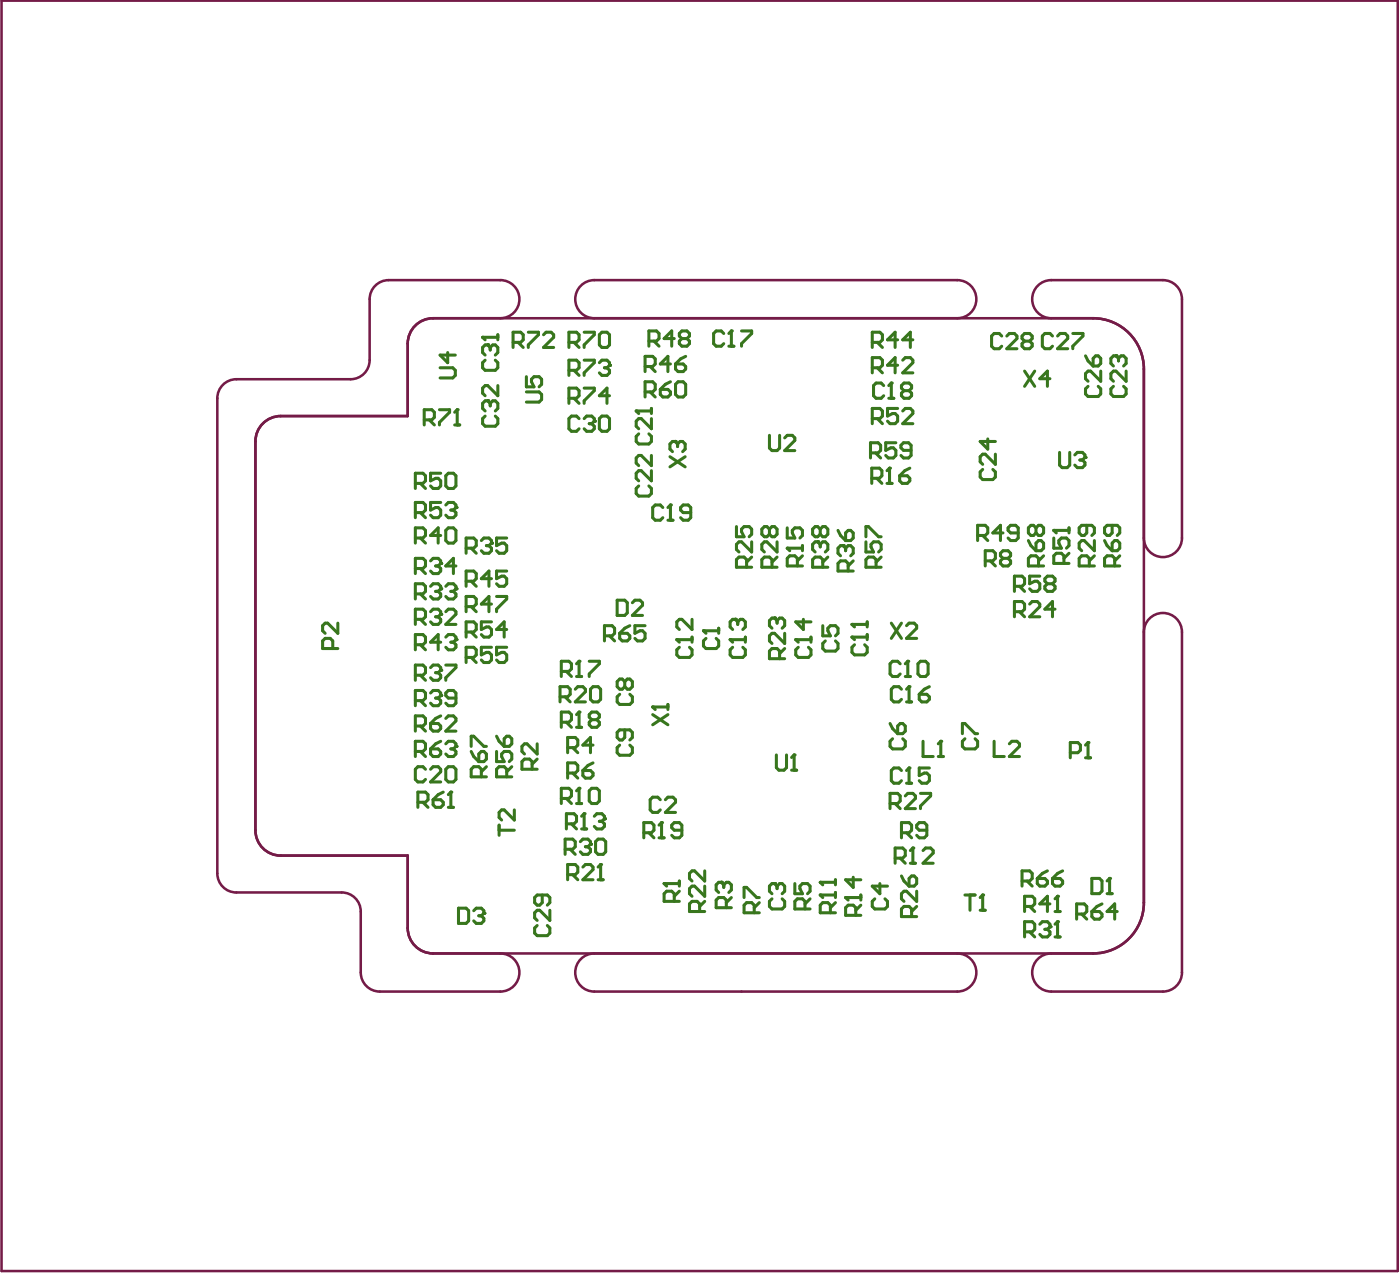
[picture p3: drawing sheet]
<svg xmlns="http://www.w3.org/2000/svg" width="183mm" height="167mm" viewBox="0 0 183 167" stroke-linecap="round" stroke-linejoin="round" font-family="sans-serif">
<path d="M71.1 117.2v1l-.4 .4h-.3l-.3-.4v-.6l.3-.4h1.3l.3 .4v.6l-.3 .4M72 119.2v1.4l-1.3-1.4h-.3l-.3 .4v.6l.3 .4M143.1 115.1h1l.3 .3v1.3l-.3 .3h-1zM145.1 117h.6M145.4 115.1v1.9M70.4 121.2l-.3 .4v.6l.3 .3h1.3l.3-.3v-.6l-.3-.4" fill="none" stroke="#38761d" stroke-width=".4"/>
<circle cx="145.4" cy="115.1" r=".2" fill="#38761d"/>
<g fill="none" stroke="#38761d" stroke-width=".4">
<path d="M43.6 84.9v-1l-.3-.3h-.7l-.3 .3v1h2M44.3 81.6v1.3l-1.4-1.3h-.3l-.3 .3v.7l.3 .3M126.4 117.2h1.4M127.1 117.2v2M128.4 119.2h.7M128.8 117.2v2M133.9 115.4h1l.3-.3v-.7l-.3-.3h-1v2M134.6 115.4l.6 .7M135.9 115.1h1l.3 .3v.3l-.3 .4h-.7l-.3-.4zM137.2 114.1l-.6 .3-.7 .7M137.9 115.1h1l.3 .3v.3l-.3 .4h-.7l-.3-.4zM139.2 114.1l-.6 .3-.7 .7"/>
<path d="M141.1 119.7h1l.3-.3v-.7l-.3-.3h-1v2M141.7 119.7l.7 .7M143.1 119.4h1l.3 .3v.4l-.3 .3h-.7l-.3-.3zM144.4 118.4l-.7 .3-.6 .7M145.4 115.1l-.3 .3M146.4 119.4h-1.3l1-1v2"/>
</g>
<circle cx="128.8" cy="117.2" r=".2" fill="#38761d"/>
<path d="M54.8 105.1h1l.3-.4v-.6l-.3-.4h-1v2M55.4 105.1l.7 .6M56.7 104.7h1l.4 .4v.3l-.4 .3h-.6l-.4-.3zM58.1 103.7l-.7 .4-.7 .6M58.7 105.7h.7M59.1 103.7v2M128.8 117.2l-.4 .4" fill="none" stroke="#38761d" stroke-width=".4"/>
<circle cx="59.1" cy="103.7" r=".2" fill="#38761d"/>
<path d="M101.5 81h-.3l-.4 .3v.6l.4 .4M102.2 86.3v-1l-.4-.4h-.6l-.4 .4v1h2M102.8 82.9v1.4l-1.3-1.4h-.3l-.4 .4v.6l.4 .4M102.8 84.9l-.6 .7M59.1 103.7l-.4 .4" fill="none" stroke="#38761d" stroke-width=".4"/>
<circle cx="101.5" cy="81" r=".2" fill="#38761d"/>
<g fill="none" stroke="#38761d" stroke-width=".4">
<path d="M83.4 53.8h2M83.7 56.8l-.3 .4v.6l.3 .4h1.3l.4-.4v-.6l-.4-.4M85.4 54.8v1.4l-1.4-1.4h-.3l-.3 .4v.6l.3 .4M85.4 53.5v.7M114.1 59.3h1l.3-.3v-.7l-.3-.3h-1v2M114.7 59.3l.7 .7M117.4 58h-1.3v1l.6-.3h.4l.3 .3v.7l-.3 .3h-.7l-.3-.3M119.4 59h-1l-.3-.3v-.4l.3-.3h.7l.3 .3v1.4l-.3 .3h-.7l-.3-.3M61.7 97.8v-1.4h.4l1.3 1.4h.3M61.7 98.4l.4 .7 .6 .7M63.1 98.4h.3l.3 .4v.6l-.3 .4h-.7v-1zM101.5 81l.3 .3"/>
<path d="M101.8 81.3v.3M101.8 81.3l.4-.3h.3l.3 .3v.6l-.3 .4M63.1 101.7v-.9l-.4-.4h-.6l-.4 .4v.9h2M63.7 100.4l-.6 .7"/>
</g>
<circle cx="83.4" cy="53.8" r=".2" fill="#38761d"/>
<path d="M83.4 53.8l.3 .4M85.4 59.7v1.3l-1.4-1.3h-.3l-.3 .3v.7l.3 .3M94.8 43.7l-.3-.4h-.7l-.3 .4v1.3l.3 .3h.7l.3-.3M95.5 45.3h.7M95.8 43.3v2M83.7 63.6l-.3 .4v.6l.3 .4h1.3l.4-.4v-.6l-.4-.4M85.4 61.6v1.4l-1.4-1.4h-.3l-.3 .4v.6l.3 .4" fill="none" stroke="#38761d" stroke-width=".4"/>
<circle cx="95.8" cy="43.3" r=".2" fill="#38761d"/>
<path d="M95.8 43.3l-.3 .4M97.2 43.3h1.3v.4l-1.3 1.3v.3M115.8 50.5l-.3-.3h-.7l-.3 .3v1.3l.3 .4h.7l.3-.4M116.5 52.2h.6M116.8 50.2v2" fill="none" stroke="#38761d" stroke-width=".4"/>
<circle cx="116.8" cy="50.2" r=".2" fill="#38761d"/>
<path d="M116.8 50.2l-.3 .3M118.5 51.2l-.4-.4v-.3l.4-.3h.6l.3 .3v.3l-.3 .4M118.5 51.2l-.4 .3v.3l.4 .4h.6l.3-.4v-.3l-.3-.3M118.5 51.2h.6M86.9 66.5l-.4-.4h-.6l-.4 .4v1.3l.4 .3h.6l.4-.3M87.5 68.1h.7M87.8 66.1v2" fill="none" stroke="#38761d" stroke-width=".4"/>
<circle cx="87.8" cy="66.1" r=".2" fill="#38761d"/>
<path d="M145.9 50.6l-.3 .3v.7l.3 .3h1.3l.4-.3v-.7l-.4-.3M146.2 46.6h-.3l-.3 .3v.7l.3 .3M147.6 48.6v1.3l-1.4-1.3h-.3l-.3 .3v.7l.3 .3M87.8 66.1l-.3 .4M90.5 67.1h-1l-.3-.3v-.3l.3-.4h.7l.3 .4v1.3l-.3 .3h-.7l-.3-.3M55.8 100.8l-.4-.4h-.6l-.4 .4v1.3l.4 .3h.6l.4-.3M56.4 100.8l.3-.4h.7l.3 .4v.3l-1.3 1.3h1.3M58.7 100.4h.7l.3 .4v1.3l-.3 .3h-.7l-.3-.3v-1.3z" fill="none" stroke="#38761d" stroke-width=".4"/>
<circle cx="146.2" cy="46.6" r=".2" fill="#38761d"/>
<g fill="none" stroke="#38761d" stroke-width=".4">
<path d="M129.4 57.5v1.3l-1-1h2M130.4 59.5v1.3l-1.3-1.3h-.3l-.4 .3v.7l.4 .3M142.2 46.6l.4 .7 .6 .6M142.6 50.6l-.4 .3v.7l.4 .3h1.3l.3-.3v-.7l-.3-.3M143.2 46.9l.4-.3h.3l.3 .3v.7l-.3 .3h-.7zM144.2 48.6v1.3l-1.3-1.3h-.3l-.4 .3v.7l.4 .3M146.2 46.6l.4 .3M146.6 46.9v.4M146.6 46.9l.3-.3h.3l.4 .3v.7l-.4 .3M80.9 78.6h1l.3 .3v1.4l-.3 .3h-1zM82.9 78.9l.3-.3h.7l.3 .3v.4l-1.3 1.3h1.3M128.8 61.5l-.4 .3v.7l.4 .3h1.3l.3-.3v-.7l-.3-.3"/>
<path d="M74.4 114.6h1l.3-.4v-.6l-.3-.4h-1v2M75 114.6l.7 .6M76.4 113.6l.3-.4h.7l.3 .4v.3l-1.3 1.3h1.3M78.4 115.2h.6M78.7 113.2v2"/>
</g>
<circle cx="78.7" cy="113.2" r=".2" fill="#38761d"/>
<g fill="none" stroke="#38761d" stroke-width=".4">
<path d="M70.4 97.4v1.4l-1.3-1.4h-.4l-.3 .4v.6l.3 .4M70.4 99.4l-.7 .7M74.4 97.9h1l.3-.3v-.7l-.3-.3h-1v2M75 97.9l.7 .7M77.7 97.6h-1.3l1-1v2M77.7 99.9l-.7 .4-.6 .6M69.7 100.8v-1l-.3-.4h-.7l-.3 .4v1h2M73.5 104.6h1l.4-.4v-.6l-.4-.4h-1v2M74.2 104.6l.7 .6M74.4 101.3h1l.3-.4v-.6l-.3-.4h-1v2M75 101.3l.7 .6M75.5 105.2h.7"/>
<path d="M75.9 103.2v2M76.4 100.9h1l.3 .4v.3l-.3 .3h-.7l-.3-.3zM78.7 113.2l-.3 .4M91.7 119.4v-1l-.4-.3h-.6l-.4 .3v1h2M92.3 114.1v1.3l-1.3-1.3h-.3l-.4 .3v.7l.4 .3M92.3 116.1v1.3l-1.3-1.3h-.3l-.4 .3v.7l.4 .3M92.3 118.1l-.6 .6"/>
</g>
<circle cx="75.9" cy="103.2" r=".2" fill="#38761d"/>
<g fill="none" stroke="#38761d" stroke-width=".4">
<path d="M129.1 73.5h1l.3-.4v-.6l-.3-.4h-1v2M129.8 73.5l.6 .6M131.4 73.1l-.3-.3v-.3l.3-.4h.7l.3 .4v.3l-.3 .3M131.4 73.1l-.3 .4v.3l.3 .3h.7l.3-.3v-.3l-.3-.4M131.4 73.1h.7M75.9 103.2l-.4 .4M77.5 103.2h.7l.3 .4v1.3l-.3 .3h-.7l-.3-.3v-1.3zM87 115.7h2M88.3 118.1v-1l-.3-.4h-.6l-.4 .4v1h2M89 116.7l-.7 .7M89 115.4v.7M118.1 109.1h1l.3-.4v-.6l-.3-.4h-1v2"/>
<path d="M118.8 109.1l.6 .6M121.4 108.7h-1l-.3-.3v-.3l.3-.4h.7l.3 .4v1.3l-.3 .3h-.7l-.3-.3"/>
</g>
<circle cx="87" cy="115.7" r=".2" fill="#38761d"/>
<path d="M87 115.7l.4 .4M117.3 112.4h1l.3-.3v-.7l-.3-.3h-1v2M118 112.4l.6 .7M119.3 113.1h.6M119.6 111.1v2" fill="none" stroke="#38761d" stroke-width=".4"/>
<circle cx="119.6" cy="111.1" r=".2" fill="#38761d"/>
<path d="M74.2 107.9h1l.3-.3v-.7l-.3-.3h-1v2M74.9 107.9l.6 .7M76.2 108.6h.7M76.5 106.6v2M119.6 111.1l-.3 .3M120.9 111.4l.4-.3h.6l.4 .3v.3l-1.4 1.4h1.4" fill="none" stroke="#38761d" stroke-width=".4"/>
<circle cx="76.5" cy="106.6" r=".2" fill="#38761d"/>
<path d="M76.5 106.6l-.3 .3M77.9 106.9l.3-.3h.7l.3 .3v.3" fill="none" stroke="#38761d" stroke-width=".4"/>
<circle cx="79.2" cy="107.2" r=".2" fill="#38761d"/>
<path d="M73.5 94.6h1l.4-.3v-.7l-.4-.3h-1v2M74.2 94.6l.7 .7M75.5 95.3h.7M75.9 93.3v2M78.5 107.6h.4M78.9 107.6l.3 .3v.3l-.3 .4h-.7l-.3-.4M79.2 107.2l-.3 .4M97.5 117.6v-1.4h.3l1.4 1.4h.3M98.8 119.6v-1l-.3-.4h-.7l-.3 .4v1h2M99.5 118.2l-.7 .7" fill="none" stroke="#38761d" stroke-width=".4"/>
<circle cx="75.9" cy="93.3" r=".2" fill="#38761d"/>
<g fill="none" stroke="#38761d" stroke-width=".4">
<path d="M134.9 79.1l.3-.3h.7l.3 .3v.4l-1.3 1.3h1.3M138.2 79.8h-1.3l1-1v2M142.4 68.8v1l-.3 .3h-.4l-.3-.3v-.7l.3-.3h1.4l.3 .3v.7l-.3 .3M142.7 74.1v-1l-.3-.3h-.7l-.3 .3v1h2M143.4 70.8v1.3l-1.3-1.3h-.4l-.3 .3v.7l.3 .3M143.4 72.8l-.7 .7M75.9 93.3l-.4 .3M77.5 94.3l-.3-.4v-.3l.3-.3h.7l.3 .3v.3l-.3 .4M77.5 94.3l-.3 .3v.3l.3 .4h.7l.3-.4v-.3l-.3-.3M77.5 94.3h.7M132.9 80.1h1l.4-.3v-.7l-.4-.3h-1v2M133.6 80.1l.7 .7"/>
<path d="M74 111.2h1l.4-.3v-.7l-.4-.3h-1v2M74.7 111.2l.7 .7M76 110.2l.4-.3h.6l.4 .3v.4M118.1 114.7l.4 .7 .6 .7M119.4 114.7h.4l.3 .4v.6l-.3 .4h-.7v-1zM120.1 116.7v1.4l-1.3-1.4h-.3l-.4 .4v.6l.4 .4M120.1 118.7l-.7 .7M119.4 120.1v-1l-.3-.4h-.6l-.4 .4v1h2"/>
</g>
<circle cx="77.4" cy="110.6" r=".2" fill="#38761d"/>
<path d="M84.5 51.3h1l.4-.3v-.7l-.4-.3h-1v2M85.2 51.3l.7 .7M86.5 51h1l.3 .3v.4l-.3 .3h-.6l-.4-.3zM87.8 50l-.6 .3-.7 .7M88.8 50h.7l.3 .3v1.4l-.3 .3h-.7l-.3-.3v-1.4zM54.4 81.1h1l.4-.3v-.7l-.4-.3h-1v2M55.1 81.1l.7 .7M56.4 80.1l.3-.3h.7l.3 .3v.4M76.7 110.9h.3M77 110.9l.4 .3v.4l-.4 .3h-.6l-.4-.3M77.4 110.6l-.4 .3M78.4 109.9h.6l.4 .3v1.4l-.4 .3h-.6l-.4-.3v-1.4z" fill="none" stroke="#38761d" stroke-width=".4"/>
<circle cx="57.7" cy="80.5" r=".2" fill="#38761d"/>
<path d="M61.1 71.8h1l.3-.3v-.7l-.3-.3h-1v2M61.7 71.8l.7 .7M63.1 70.8l.3-.3h.7l.3 .3v.3M57.1 80.8h.3M57.4 80.8l.3 .3v.4l-.3 .3h-.7l-.3-.3M57.7 80.5l-.3 .3M58.4 80.1l.3-.3h.7l.3 .3v.4l-1.3 1.3h1.3" fill="none" stroke="#38761d" stroke-width=".4"/>
<circle cx="64.4" cy="71.1" r=".2" fill="#38761d"/>
<path d="M54.4 74.5h1l.4-.4v-.6l-.4-.4h-1v2M55.1 74.5l.7 .6M56.4 73.5l.3-.4h.7l.3 .4v.3M63.7 71.5h.4M64.1 71.5l.3 .3v.3l-.3 .4h-.7l-.3-.4M64.4 71.1l-.3 .4M66.4 70.5h-1.3v1l.6-.4h.4l.3 .4v.6l-.3 .4h-.7l-.3-.4" fill="none" stroke="#38761d" stroke-width=".4"/>
<circle cx="57.7" cy="73.8" r=".2" fill="#38761d"/>
<path d="M57.1 74.1h.3M57.4 74.1l.3 .4v.3l-.3 .3h-.7l-.3-.3M57.7 73.8l-.3 .3M59.7 74.1h-1.3l1-1v2M54.4 91.8h1l.4-.4v-.6l-.4-.4h-1v2M55.1 91.8l.7 .6M56.4 90.8l.4-.4h.6l.3 .4v.3" fill="none" stroke="#38761d" stroke-width=".4"/>
<circle cx="57.7" cy="91.1" r=".2" fill="#38761d"/>
<path d="M110.5 71.5h-.4l-.3 .3v.7l.3 .3M111.1 74.8v-1l-.3-.3h-.7l-.3 .3v1h2M111.8 73.5l-.7 .6M57.1 91.4h.3M57.4 91.4l.3 .4v.3l-.3 .3h-.6l-.4-.3M57.7 91.1l-.3 .3M59.7 91.4h-1l-.3-.3v-.3l.3-.4h.7l.3 .4v1.3l-.3 .3h-.7l-.3-.3" fill="none" stroke="#38761d" stroke-width=".4"/>
<circle cx="110.5" cy="71.5" r=".2" fill="#38761d"/>
<path d="M107.1 71h-.3l-.3 .3v.7l.3 .3M107.8 74.3v-1l-.3-.3h-.7l-.3 .3v1h2M108.5 73l-.7 .6M109.8 69.5l.3 .6 .7 .7M110.5 71.5l.3 .3M110.8 71.8v.3M110.8 71.8l.3-.3h.4l.3 .3v.7l-.3 .3M111.1 69.5h.4l.3 .3v.7l-.3 .3h-.7v-1z" fill="none" stroke="#38761d" stroke-width=".4"/>
<circle cx="107.1" cy="71" r=".2" fill="#38761d"/>
<g fill="none" stroke="#38761d" stroke-width=".4">
<path d="M107.1 71l.4 .3M107.5 69.3v.7M107.5 71.3v.3M107.5 71.3l.3-.3h.3l.4 .3v.7l-.4 .3M107.5 69.3l.3-.3h.3l.4 .3v.7l-.4 .3h-.3l-.3-.3M107.5 69.3l-.4-.3h-.3l-.3 .3v.7l.3 .3h.3l.4-.3M128.1 70.1h1l.3-.3v-.7l-.3-.3h-1v2M128.8 70.1l.6 .7M131.4 69.8h-1.3l1-1v2M133.4 69.8h-1l-.3-.3v-.4l.3-.3h.7l.3 .3v1.4l-.3 .3h-.7l-.3-.3M138.1 70.5v1.3h1l-.4-.7v-.3l.4-.3h.6l.4 .3v.7l-.4 .3M138.1 69.5h2"/>
<path d="M139.4 73.8v-1l-.3-.3h-.7l-.3 .3v1h2M140.1 72.5l-.7 .6M140.1 69.1v.7"/>
</g>
<circle cx="138.1" cy="69.5" r=".2" fill="#38761d"/>
<g fill="none" stroke="#38761d" stroke-width=".4">
<path d="M84.5 48h1l.4-.3v-.7l-.4-.3h-1v2M85 44.7h1l.4-.4v-.6l-.4-.4h-1v2M85.2 48l.7 .7M85.7 44.7l.7 .6M87.8 47.7h-1.3l1-1v2M88.3 44.3h-1.3l1-1v2M88.5 47.7h1l.3 .3v.3l-.3 .4h-.7l-.3-.4zM89.3 44.3l-.3-.3v-.3l.3-.4h.7l.3 .4v.3l-.3 .3M89.3 44.3h.7M89.3 44.3l-.3 .4v.3l.3 .3h.7l.3-.3v-.3l-.3-.4M89.8 46.7l-.6 .3-.7 .7M114.3 44.8h1l.3-.3v-.7l-.3-.3h-1v2"/>
<path d="M114.3 48.2h1l.3-.4v-.6l-.3-.4h-1v2M114.3 54.8h1l.3-.3v-.7l-.3-.3h-1v2M115 48.2l.6 .6M115 44.8l.6 .7M115 54.8l.6 .7M117.6 44.5h-1.3l1-1v2M117.6 47.8h-1.3l1-1v2M117.6 53.5h-1.3v1l.7-.3h.3l.3 .3v.7l-.3 .3h-.7l-.3-.3M118.3 47.2l.3-.4h.7l.3 .4v.3l-1.3 1.3h1.3M118.3 53.8l.3-.3h.7l.3 .3v.4l-1.3 1.3h1.3M119.6 44.5h-1.3l1-1v2M54.4 63.3h1l.4-.3v-.7l-.4-.3h-1v2"/>
<path d="M54.4 67.1h1l.4-.3v-.7l-.4-.3h-1v2M55.1 63.3l.7 .7M55.1 67.1l.7 .7M57.7 62h-1.3v1l.7-.4h.3l.3 .4v.6l-.3 .4h-.6l-.4-.4M57.7 65.8h-1.3v1l.7-.3h.3l.3 .3v.7l-.3 .3h-.6l-.4-.3M58.4 66.1l.3-.3h.7l.3 .3v.4M58.7 62h.7l.3 .3v1.3l-.3 .4h-.7l-.3-.4v-1.3zM132.9 76.8h1l.4-.3v-.7l-.4-.3h-1v2M133.6 76.8l.7 .7M136.2 75.5h-1.3v1l.7-.4h.3l.3 .4v.6l-.3 .4h-.7l-.3-.4M137.2 76.5l-.3-.4v-.3l.3-.3h.7l.3 .3v.3l-.3 .4M137.2 76.5l-.3 .3v.3l.3 .4h.7l.3-.4v-.3l-.3-.3"/>
<path d="M137.2 76.5h.7M138.1 69.5l.3 .3"/>
</g>
<circle cx="59.7" cy="66.5" r=".2" fill="#38761d"/>
<path d="M54.4 77.8h1l.4-.3v-.7l-.4-.3h-1v2M55.1 77.8l.7 .7M56.4 76.8l.4-.3h.6l.3 .3v.3M59.1 66.8h.3M59.4 66.8l.3 .3v.4l-.3 .3h-.7l-.3-.3M59.7 66.5l-.3 .3" fill="none" stroke="#38761d" stroke-width=".4"/>
<circle cx="57.7" cy="77.1" r=".2" fill="#38761d"/>
<path d="M57.1 77.5h.3M57.4 77.5l.3 .3v.3l-.3 .4h-.6l-.4-.4M57.7 77.1l-.3 .4M58.4 76.8l.3-.3h.7l.3 .3v.3" fill="none" stroke="#38761d" stroke-width=".4"/>
<circle cx="59.7" cy="77.1" r=".2" fill="#38761d"/>
<g fill="none" stroke="#38761d" stroke-width=".4">
<path d="M59.1 77.5h.3M59.4 77.5l.3 .3v.3l-.3 .4h-.7l-.3-.4M59.7 77.1l-.3 .4M113.5 70.3v-1.3h.3l1.3 1.3h.4M113.5 71v1.3h1l-.4-.7v-.3l.4-.3h.6l.4 .3v.7l-.4 .3M114.8 74.3v-1l-.3-.3h-.7l-.3 .3v1h2M115.5 73l-.7 .6M54.4 98.4h1l.4-.3v-.7l-.4-.3h-1v2M54.4 95.1h1l.4-.3v-.7l-.4-.3h-1v2M55.1 95.1l.7 .7M55.1 98.4l.7 .7M56.4 94.8h1l.3 .3v.3l-.3 .4h-.7l-.3-.4z"/>
<path d="M56.4 98.1h1l.3 .3v.4l-.3 .3h-.6l-.4-.3zM57.7 93.8l-.6 .3-.7 .7M57.7 97.1l-.6 .3-.7 .7M58.4 94.1l.3-.3h.7l.3 .3v.3l-1.3 1.4h1.3M58.4 97.4l.3-.3h.7l.3 .3v.4M65.1 98.4v1.4h1l-.4-.7v-.3l.4-.4h.6l.4 .4v.6l-.4 .4M65.1 96.4l.3 .7 .7 .7M66.4 96.4h.3l.4 .4v.6l-.4 .4h-.6v-1zM66.4 101.7v-.9l-.3-.4h-.7l-.3 .4v.9h2M67.1 100.4l-.7 .7"/>
</g>
<circle cx="59.7" cy="97.8" r=".2" fill="#38761d"/>
<g fill="none" stroke="#38761d" stroke-width=".4">
<path d="M138.8 59.3v1.6l.4 .3h.6l.4-.3v-1.6M140.8 59.6l.4-.3h.6l.4 .3v.3M134.8 70.8l.3 .7 .6 .6M135.7 69.1l-.3-.3h-.3l-.3 .3v.7l.3 .3h.3l.3-.3M135.7 69.1l.4-.3h.3l.3 .3v.7l-.3 .3h-.3l-.4-.3M135.7 69.1v.7M136.1 74.1v-1l-.4-.3h-.6l-.3 .3v1h1.9M136.1 70.8h.3l.3 .3v.7l-.3 .3h-.7v-1zM136.7 72.8l-.6 .7M144.7 70.8l.4 .7 .6 .6M145.7 68.8v1l-.3 .3h-.3l-.4-.3v-.7l.4-.3h1.3l.3 .3v.7l-.3 .3M146.1 74.1v-1l-.4-.3h-.6l-.4 .3v1h2"/>
<path d="M146.1 70.8h.3l.3 .3v.7l-.3 .3h-.7v-1zM146.7 72.8l-.6 .7M59.1 98.1h.3M59.4 98.1l.3 .3v.4l-.3 .3h-.7l-.3-.3M59.7 97.8l-.3 .3M79.2 83.3h1l.3-.4v-.6l-.3-.4h-1v2M79.9 83.3l.6 .6M81.2 82.9h1l.3 .4v.3l-.3 .3h-.7l-.3-.3zM82.5 81.9l-.6 .4-.7 .6M84.5 81.9h-1.3v1l.7-.3h.3l.3 .3v.7l-.3 .3h-.7l-.3-.3M65.4 108.1v1.3M65.4 108.7h2"/>
<path d="M67.4 106.1v1.3l-1.3-1.3h-.4l-.3 .3v.7l.3 .3"/>
</g>
<circle cx="142.2" cy="59.9" r=".2" fill="#38761d"/>
<path d="M142.2 59.9l-.4 .4M141.5 60.3h.3M141.8 60.3l.4 .3v.3l-.4 .3h-.6l-.4-.3M116.8 81.6l1.3 2M118.1 81.6l-1.3 2M118.8 81.9l.3-.3h.7l.3 .3v.4l-1.3 1.3h1.3M84.4 109.1h1l.3-.4v-.6l-.3-.4h-1v2M85 109.1l.7 .6M86.4 109.7h.6M86.7 107.7v2" fill="none" stroke="#38761d" stroke-width=".4"/>
<circle cx="86.7" cy="107.7" r=".2" fill="#38761d"/>
<path d="M100.8 57v1.7l.4 .3h.6l.4-.3v-1.7M102.8 57.4l.4-.4h.6l.3 .4v.3l-1.3 1.3h1.3M86.5 104.7l-.3-.3h-.7l-.3 .3v1.4l.3 .3h.7l.3-.3M86.7 107.7l-.3 .4M87.2 104.7l.3-.3h.7l.3 .3v.4l-1.3 1.3h1.3M89.3 108.7h-1l-.3-.3v-.3l.3-.4h.7l.3 .4v1.3l-.3 .3h-.7l-.3-.3M101.2 117.7l-.4 .4v.6l.4 .4h1.3l.3-.4v-.6l-.3-.4M101.5 115.7h-.3l-.4 .4v.6l.4 .4" fill="none" stroke="#38761d" stroke-width=".4"/>
<circle cx="101.5" cy="115.7" r=".2" fill="#38761d"/>
<path d="M111.6 83.4h2M112 84.4l-.4 .4v.6l.4 .4h1.3l.3-.4v-.6l-.3-.4M113.6 83.1v.7M101.5 115.7l.3 .4M101.8 116.1v.3M101.8 116.1l.4-.4h.3l.3 .4v.6l-.3 .4" fill="none" stroke="#38761d" stroke-width=".4"/>
<circle cx="111.6" cy="83.4" r=".2" fill="#38761d"/>
<path d="M111.6 83.4l.4 .4M111.6 81.8h2M113.6 81.5v.6" fill="none" stroke="#38761d" stroke-width=".4"/>
<circle cx="111.6" cy="81.8" r=".2" fill="#38761d"/>
<path d="M81.2 97.6l-.3 .3v.7l.3 .3h1.3l.4-.3v-.7l-.4-.3M81.2 90.9l-.3 .4v.6l.3 .4h1.3l.4-.4v-.6l-.4-.4M81.9 95.6v1l-.4 .3h-.3l-.3-.3v-.7l.3-.3h1.3l.4 .3v.7l-.4 .3M81.9 89.3l-.4-.4h-.3l-.3 .4v.6l.3 .4h.3l.4-.4M81.9 89.3l.3-.4h.3l.4 .4v.6l-.4 .4h-.3l-.3-.4M81.9 89.3v.6M92.2 82.6h2M92.5 83.6l-.3 .3v.7l.3 .3h1.3l.4-.3v-.7l-.4-.3M94.2 82.3v.6M111.6 81.8l.4 .3" fill="none" stroke="#38761d" stroke-width=".4"/>
<circle cx="92.2" cy="82.6" r=".2" fill="#38761d"/>
<path d="M88.7 83.8h2M89 84.8l-.3 .3v.7l.3 .3h1.3l.4-.3v-.7l-.4-.3M90.7 83.4v.7M92.2 82.6l.3 .3M107.8 81.9v1.4h1l-.3-.7v-.3l.3-.4h.7l.3 .4v.6l-.3 .4M108.1 83.9l-.3 .4v.6l.3 .4h1.4l.3-.4v-.6l-.3-.4M114.6 117.7l-.3 .4v.6l.3 .4h1.4l.3-.4v-.6l-.3-.4M115.3 115.7v1.4l-1-1h2" fill="none" stroke="#38761d" stroke-width=".4"/>
<circle cx="88.7" cy="83.8" r=".2" fill="#38761d"/>
<path d="M88.7 83.8l.3 .3M90.7 81.1v1.3l-1.4-1.3h-.3l-.3 .4v.6l.3 .3M95.7 83.8h2M96 84.8l-.3 .3v.7l.3 .3h1.3l.4-.3v-.7l-.4-.3M97.7 83.4v.7" fill="none" stroke="#38761d" stroke-width=".4"/>
<circle cx="95.7" cy="83.8" r=".2" fill="#38761d"/>
<path d="M95.7 83.8l.3 .3M96.3 81.1h-.3l-.3 .4v.6l.3 .3" fill="none" stroke="#38761d" stroke-width=".4"/>
<circle cx="96.3" cy="81.1" r=".2" fill="#38761d"/>
<path d="M96.3 81.1l.4 .4M96.7 81.5v.3M96.7 81.5l.3-.4h.3l.4 .4v.6l-.4 .3M104.3 83.8h2M104.6 84.8l-.3 .3v.7l.3 .3h1.3l.4-.3v-.7l-.4-.3M106.3 83.4v.7" fill="none" stroke="#38761d" stroke-width=".4"/>
<circle cx="104.3" cy="83.8" r=".2" fill="#38761d"/>
<path d="M104.3 83.8l.3 .3M105.3 81.1v1.3l-1-.9h2M118.1 100.9l-.3-.3h-.7l-.3 .3v1.4l.3 .3h.7l.3-.3M118.8 102.6h.6M119.1 100.6v2" fill="none" stroke="#38761d" stroke-width=".4"/>
<circle cx="119.1" cy="100.6" r=".2" fill="#38761d"/>
<path d="M118.1 90.3l-.3-.4h-.7l-.3 .4v1.3l.3 .3h.7l.3-.3M118.8 91.9h.6M119.1 89.9v2M119.1 100.6l-.3 .3M121.8 100.6h-1.4v1l.7-.3h.3l.4 .3v.7l-.4 .3h-.6l-.4-.3" fill="none" stroke="#38761d" stroke-width=".4"/>
<circle cx="119.1" cy="89.9" r=".2" fill="#38761d"/>
<path d="M116.6 94.8l.4 .6 .6 .7M117 96.8l-.4 .3v.7l.4 .3h1.3l.3-.3v-.7l-.3-.3M118 94.8h.3l.3 .3v.7l-.3 .3h-.7v-1zM119.1 89.9l-.3 .4M120.4 90.9h1l.4 .4v.3l-.4 .3h-.6l-.4-.3zM120.9 97.1v2h1.4M121.8 89.9l-.7 .4-.7 .6M122.9 99.1h.7M123.3 97.1v2M126.1 96.1v-1.3h.3l1.4 1.3h.3M126.4 96.8l-.3 .3v.7l.3 .3h1.4l.3-.3v-.7l-.3-.3" fill="none" stroke="#38761d" stroke-width=".4"/>
<circle cx="123.3" cy="97.1" r=".2" fill="#38761d"/>
<path d="M123.3 97.1l-.4 .3M140.2 98.6h1l.4-.3v-.7l-.4-.3h-1v2M142.2 99.3h.7M142.6 97.3v2" fill="none" stroke="#38761d" stroke-width=".4"/>
<circle cx="142.6" cy="97.3" r=".2" fill="#38761d"/>
<path d="M142.6 97.3l-.4 .3M107.5 117.2h2M108.8 119.6v-1l-.3-.4h-.7l-.3 .4v1h2M109.5 118.2l-.7 .7M109.5 116.9v.7" fill="none" stroke="#38761d" stroke-width=".4"/>
<circle cx="107.5" cy="117.2" r=".2" fill="#38761d"/>
<path d="M107.5 117.2l.3 .4M107.5 115.6h2M109.5 115.2v.7" fill="none" stroke="#38761d" stroke-width=".4"/>
<circle cx="107.5" cy="115.6" r=".2" fill="#38761d"/>
<path d="M54.4 88.4h1l.4-.3v-.7l-.4-.3h-1v2M55.1 88.4l.7 .7M56.4 87.4l.4-.3h.6l.3 .3v.4M107.5 115.6l.3 .3" fill="none" stroke="#38761d" stroke-width=".4"/>
<circle cx="57.7" cy="87.8" r=".2" fill="#38761d"/>
<path d="M57.1 88.1h.3M57.4 88.1l.3 .3v.4l-.3 .3h-.6l-.4-.3M57.7 87.8l-.3 .3M58.4 87.1h1.3v.3l-1.3 1.4v.3M101.7 98.9v1.6l.4 .4h.6l.4-.4v-1.6M104.1 98.9v2M103.7 100.9h.7" fill="none" stroke="#38761d" stroke-width=".4"/>
<circle cx="104.1" cy="98.9" r=".2" fill="#38761d"/>
<path d="M87.8 59.8l2 1.3M88.4 57.8h-.3l-.3 .4v.6l.3 .4M89.8 59.8l-2 1.3M104.1 98.9l-.4 .3" fill="none" stroke="#38761d" stroke-width=".4"/>
<circle cx="88.4" cy="57.8" r=".2" fill="#38761d"/>
<path d="M88.4 57.8l.4 .4M88.8 58.2v.3M88.8 58.2l.3-.4h.3l.4 .4v.6l-.4 .4M134.3 48.6l1.3 2M135.6 48.6l-1.3 2M137.6 49.6h-1.4l1-1v2M103.2 71.8h1.9M104.5 74.1v-1l-.4-.3h-.6l-.3 .3v1h1.9M105.1 72.8l-.6 .7M105.1 71.5v.6" fill="none" stroke="#38761d" stroke-width=".4"/>
<circle cx="103.2" cy="71.8" r=".2" fill="#38761d"/>
<path d="M103.2 71.8l.3 .3M103.2 69.1v1.4h.9l-.3-.7v-.3l.3-.4h.7l.3 .4v.6l-.3 .4M114.2 62.6h1l.4-.3v-.7l-.4-.3h-1v2M114.9 62.6l.7 .7M116.2 63.3h.7M116.6 61.3v2" fill="none" stroke="#38761d" stroke-width=".4"/>
<circle cx="116.6" cy="61.3" r=".2" fill="#38761d"/>
<g fill="none" stroke="#38761d" stroke-width=".4">
<path d="M96.5 69v1.3h1l-.3-.7v-.3l.3-.3h.7l.3 .3v.7l-.3 .3M97.8 74.3v-1l-.3-.3h-.7l-.3 .3v1h2M98.5 71v1.3l-1.3-1.3h-.4l-.3 .3v.7l.3 .3M98.5 73l-.7 .6M100.8 69.3l-.3-.3h-.3l-.4 .3v.7l.4 .3h.3l.3-.3M100.8 69.3l.4-.3h.3l.3 .3v.7l-.3 .3h-.3l-.4-.3M100.8 69.3v.7M101.2 74.3v-1l-.4-.3h-.6l-.4 .3v1h2M101.8 71v1.3l-1.3-1.3h-.3l-.4 .3v.7l.4 .3M101.8 73l-.6 .6M116.6 61.3l-.4 .3M117.9 62.3h1l.3 .3v.4l-.3 .3h-.7l-.3-.3z"/>
<path d="M119.2 61.3l-.6 .3-.7 .7M85.5 93.6l2 1.3M85.5 92.6h2M87.5 93.6l-2 1.3M87.5 92.3v.6M116.6 105.2h1l.4-.3v-.7l-.4-.3h-1v2M117.3 105.2l.7 .7M118.6 104.2l.4-.3h.6l.3 .3v.4l-1.3 1.3h1.3M120.6 103.9h1.3v.3l-1.3 1.4v.3"/>
</g>
<circle cx="85.5" cy="92.6" r=".2" fill="#38761d"/>
<path d="M85.5 92.6l.4 .3M118 86.9l-.4-.3h-.6l-.4 .3v1.4l.4 .3h.6l.4-.3M118.6 88.6h.7M119 86.6v2" fill="none" stroke="#38761d" stroke-width=".4"/>
<circle cx="119" cy="86.6" r=".2" fill="#38761d"/>
<g fill="none" stroke="#38761d" stroke-width=".4">
<path d="M75.9 54.8l-.4-.3h-.6l-.4 .3v1.4l.4 .3h.6l.4-.3M76.5 54.8l.4-.3h.6l.4 .3v.4M131.3 44l-.4-.3h-.6l-.4 .3v1.3l.4 .4h.6l.4-.4M131.9 44l.4-.3h.6l.4 .3v.3l-1.4 1.4h1.4M134.3 44.7l-.4-.4v-.3l.4-.3h.6l.3 .3v.3l-.3 .4M134.3 44.7l-.4 .3v.3l.4 .4h.6l.3-.4v-.3l-.3-.3M134.3 44.7h.6M137.9 44l-.3-.3h-.7l-.3 .3v1.3l.3 .4h.7l.3-.4M138.6 44l.3-.3h.7l.3 .3v.3l-1.3 1.4h1.3M140.6 43.7h1.3v.3l-1.3 1.3v.4M119 86.6l-.4 .3M120.6 86.6h.7l.3 .3v1.4l-.3 .3h-.7l-.3-.3v-1.4z"/>
<path d="M130.3 97.1v2h1.3M132.3 97.4l.3-.3h.7l.3 .3v.4l-1.3 1.3h1.3"/>
</g>
<circle cx="77.9" cy="55.2" r=".2" fill="#38761d"/>
<path d="M63.6 54.5l-.4 .3v.7l.4 .3h1.3l.3-.3v-.7l-.3-.3M63.9 52.5h-.3l-.4 .3v.7l.4 .3M77.2 55.5h.3M77.5 55.5l.4 .3v.4l-.4 .3h-.6l-.4-.3M77.9 55.2l-.4 .3M78.5 54.8l.4-.3h.6l.4 .3v1.4l-.4 .3h-.6l-.4-.3z" fill="none" stroke="#38761d" stroke-width=".4"/>
<circle cx="63.9" cy="52.5" r=".2" fill="#38761d"/>
<path d="M63.9 52.5l.3 .3M64.2 52.8v.4M64.2 52.8l.4-.3h.3l.3 .3v.7l-.3 .3M65.2 50.5v1.3l-1.3-1.3h-.3l-.4 .3v.7l.4 .3M94.5 115.6h-.3l-.4 .3v.7l.4 .3M95.2 118.9v-1l-.4-.3h-.6l-.4 .3v1h2M95.8 117.6l-.6 .6" fill="none" stroke="#38761d" stroke-width=".4"/>
<circle cx="94.5" cy="115.6" r=".2" fill="#38761d"/>
<path d="M94.5 115.6l.3 .3M94.8 115.9v.3M94.8 115.9l.4-.3h.3l.3 .3v.7l-.3 .3M104.1 115.7v1.4h1l-.3-.7v-.3l.3-.4h.7l.3 .4v.6l-.3 .4M105.5 119.1v-1l-.4-.4h-.6l-.4 .4v1h2M106.1 117.7l-.6 .7M110.8 117.6h2M112.1 119.9v-1l-.3-.3h-.7l-.3 .3v1h2M112.8 118.6l-.7 .6M112.8 117.2v.7" fill="none" stroke="#38761d" stroke-width=".4"/>
<circle cx="110.8" cy="117.6" r=".2" fill="#38761d"/>
<path d="M73.4 91.3h1l.3-.4v-.6l-.3-.4h-1v2M73.5 87.9h1l.4-.3v-.7l-.4-.3h-1v2M74 91.3l.7 .6M74.2 87.9l.7 .7M75.4 90.3l.3-.4h.7l.3 .4v.3l-1.3 1.3h1.3M75.5 88.6h.7M75.9 86.6v2M77.7 89.9h.7l.3 .4v1.3l-.3 .3h-.7l-.3-.3v-1.3zM110.8 117.6l.3 .3M111.8 114.9v1.3l-1-1h2" fill="none" stroke="#38761d" stroke-width=".4"/>
<circle cx="75.9" cy="86.6" r=".2" fill="#38761d"/>
<path d="M54.4 84.4h1l.4-.3v-.7l-.4-.3h-1v2M55.1 84.4l.7 .7M57.7 84.1h-1.3l1-1v2M58.4 83.4l.3-.3h.7l.3 .3v.4M75.9 86.6l-.4 .3M77.2 86.6h1.3v.3l-1.3 1.4v.3" fill="none" stroke="#38761d" stroke-width=".4"/>
<circle cx="59.7" cy="83.8" r=".2" fill="#38761d"/>
<g fill="none" stroke="#38761d" stroke-width=".4">
<path d="M55.6 55h1l.3-.3v-.7l-.3-.3h-1v2M56.3 55l.6 .7M57.6 53.7h1.3v.3l-1.3 1.3v.4M59.6 55.7h.6M59.9 53.7v2M74.5 44.8h1l.4-.3v-.7l-.4-.3h-1v2M75.2 44.8l.7 .7M76.5 43.5h1.4v.3l-1.4 1.4v.3M78.5 43.8l.4-.3h.6l.4 .3v1.4l-.4 .3h-.6l-.4-.3zM61.1 76.1h1l.3-.3v-.7l-.3-.3h-1v2M61.1 79.5h1l.3-.4v-.6l-.3-.4h-1v2M61.7 76.1l.7 .7"/>
<path d="M61.7 79.5l.7 .6M64.4 75.8h-1.3l1-1v2M64.4 79.1h-1.3l1-1v2M65.1 78.1h1.3v.4l-1.3 1.3v.3M66.4 74.8h-1.3v1l.6-.3h.4l.3 .3v.7l-.3 .3h-.7l-.3-.3M59.1 84.1h.3M59.4 84.1l.3 .3v.4l-.3 .3h-.7l-.3-.3M59.7 83.8l-.3 .3M61.1 82.8h1l.3-.4v-.6l-.3-.3h-1v1.9M61.1 86.1h1l.3-.3v-.7l-.3-.3h-1v2M61.7 82.8l.7 .6M61.7 86.1l.7 .7"/>
<path d="M64.4 81.5h-1.3v.9l.6-.3h.4l.3 .3v.7l-.3 .3h-.7l-.3-.3M64.4 84.8h-1.3v1l.6-.4h.4l.3 .4v.6l-.3 .4h-.7l-.3-.4M66.4 84.8h-1.3v1l.6-.4h.4l.3 .4v.6l-.3 .4h-.7l-.3-.4M66.4 82.4h-1.3l1-.9v1.9"/>
</g>
<circle cx="59.9" cy="53.7" r=".2" fill="#38761d"/>
<path d="M59.9 53.7l-.3 .3M67.2 44.8h1l.4-.3v-.7l-.4-.3h-1v2M67.9 44.8l.7 .7M69.2 43.5h1.4v.3l-1.4 1.4v.3M71.2 43.8l.4-.3h.6l.3 .3v.4l-1.3 1.3h1.3M74.5 48.5h1l.4-.3v-.7l-.4-.3h-1v2M75.2 48.5l.7 .7M76.5 47.2h1.4v.3l-1.4 1.3v.4M78.5 47.5l.4-.3h.6l.4 .3v.3" fill="none" stroke="#38761d" stroke-width=".4"/>
<circle cx="79.9" cy="47.8" r=".2" fill="#38761d"/>
<g fill="none" stroke="#38761d" stroke-width=".4">
<path d="M57.7 48.2h1.6l.4 .3v.7l-.4 .3h-1.6M58.7 46.2v1.3l-1-1h2M63.6 47.2l-.4 .3v.7l.4 .3h1.3l.3-.3v-.7l-.3-.3M63.9 45.2h-.3l-.4 .3v.7l.4 .3M69 51.3h1.6l.4 .4v.6l-.4 .4h-1.6M69 49.3v1.4h1l-.4-.7v-.3l.4-.4h.6l.4 .4v.6l-.4 .4M74.5 52.2h1l.4-.4v-.6l-.4-.4h-1v2M75.2 52.2l.7 .6M76.5 50.8h1.4v.4l-1.4 1.3v.3M79.2 48.2h.3M79.5 48.2l.4 .3v.3l-.4 .4h-.6l-.4-.4M79.9 47.8l-.4 .4"/>
<path d="M79.9 51.8h-1.4l1-1v2"/>
</g>
<circle cx="63.9" cy="45.2" r=".2" fill="#38761d"/>
<path d="M63.2 44.2h2M63.9 45.2l.3 .3M64.2 45.5v.3M64.2 45.5l.4-.3h.3l.3 .3v.7l-.3 .3M65.2 43.8v.7" fill="none" stroke="#38761d" stroke-width=".4"/>
<circle cx="63.2" cy="44.2" r=".2" fill="#38761d"/>
<path d="M63.2 44.2l.4 .3M60.1 118.9h1l.3 .4v1.3l-.3 .3h-1zM62.1 119.3l.3-.4h.7l.3 .4v.3" fill="none" stroke="#38761d" stroke-width=".4"/>
<circle cx="63.4" cy="119.6" r=".2" fill="#38761d"/>
<path d="M62.7 119.9h.4M63.1 119.9l.3 .4v.3l-.3 .3h-.7l-.3-.3M63.4 119.6l-.3 .3M134.3 118.7h.9l.4-.3v-.7l-.4-.3h-.9v2M134.9 118.7l.7 .7M137.6 118.4h-1.4l1-1v2M138.2 119.4h.7M138.6 117.4v2" fill="none" stroke="#38761d" stroke-width=".4"/>
<circle cx="138.6" cy="117.4" r=".2" fill="#38761d"/>
<path d="M138.6 117.4l-.4 .3M134.3 122.1h.9l.4-.4v-.6l-.4-.4h-.9v2M134.9 122.1l.7 .6M136.2 121.1l.4-.4h.6l.4 .4v.3" fill="none" stroke="#38761d" stroke-width=".4"/>
<circle cx="137.6" cy="121.4" r=".2" fill="#38761d"/>
<path d="M136.9 121.7h.3M137.2 121.7l.4 .4v.3l-.4 .3h-.6l-.4-.3M137.6 121.4l-.4 .3M138.2 122.7h.7M138.6 120.7v2" fill="none" stroke="#38761d" stroke-width=".4"/>
<circle cx="138.6" cy="120.7" r=".2" fill="#38761d"/>
<path d="M54.4 70.5h1l.4-.4v-.6l-.4-.4h-1v2M55.1 70.5l.7 .6M57.7 70.1h-1.3l1-1v2M58.4 69.5l.3-.4h.7l.3 .4v1.3l-.3 .3h-.7l-.3-.3zM138.6 120.7l-.4 .4" fill="none" stroke="#38761d" stroke-width=".4"/>
<path d="M.2 .1h182.9v166.4h-182.9zM34.4 55.5a3.3 3.3 0 0 1 2.4-1h16.6v-9.5a3.3 3.3 0 0 1 3.3-3.3h86.5a6.7 6.7 0 0 1 6.7 6.6v69.9a6.7 6.7 0 0 1-6.7 6.7h-86.5a3.3 3.3 0 0 1-3.3-3.3v-9.5h-16.6a3.3 3.3 0 0 1-3.3-3.4v-50.9a3.3 3.3 0 0 1 .9-2.3zM65.6 41.7a2.5 2.5 0 0 0 2.5-2.5 2.5 2.5 0 0 0-2.5-2.5h-14.7a2.5 2.5 0 0 0-2.5 2.5v8a2.5 2.5 0 0 1-2.5 2.5h-14.9a2.5 2.5 0 0 0-2.5 2.5v62.2a2.5 2.5 0 0 0 2.5 2.5h13.8a2.5 2.5 0 0 1 2.5 2.5v8M77.9 41.7a2.5 2.5 0 0 1-2.5-2.5 2.5 2.5 0 0 1 2.5-2.5h47.5a2.5 2.5 0 0 1 2.5 2.5 2.5 2.5 0 0 1-2.5 2.5M137.7 41.7a2.5 2.5 0 0 1-2.5-2.5 2.5 2.5 0 0 1 2.5-2.5h14.7a2.5 2.5 0 0 1 2.5 2.5v31.3a2.49 2.49 0 0 1-2.5 2.5 2.49 2.49 0 0 1-2.5-2.5M149.9 82.8a2.49 2.49 0 0 1 2.5-2.5 2.49 2.49 0 0 1 2.5 2.5v44.6a2.5 2.5 0 0 1-2.5 2.5h-14.7a2.5 2.5 0 0 1-2.5-2.5 2.5 2.5 0 0 1 2.5-2.5M65.6 124.9a2.5 2.5 0 0 1 2.5 2.5 2.5 2.5 0 0 1-2.5 2.5h-15.8a2.5 2.5 0 0 1-2.5-2.5M77.9 124.9a2.5 2.5 0 0 0-2.5 2.5 2.5 2.5 0 0 0 2.5 2.5h47.5a2.5 2.5 0 0 0 2.5-2.5 2.5 2.5 0 0 0-2.5-2.5" fill="none" stroke="#741b47" stroke-width=".33"/>
<path d="M34.7 55.2a3.2 3.2 0 0 1 2.1-.7h16.6v-9.5a3.3 3.3 0 0 1 3.3-3.3h86.5a6.6 6.6 0 0 1 6.7 6.6v69.9a6.6 6.6 0 0 1-6.7 6.7h-86.5a3.3 3.3 0 0 1-3.3-3.3v-9.5h-16.6a3.3 3.3 0 0 1-3.3-3.4v-50.9a3.2 3.2 0 0 1 1.2-2.6z" fill="none" stroke="#c0c0c0" stroke-width=".13"/>
</svg>
